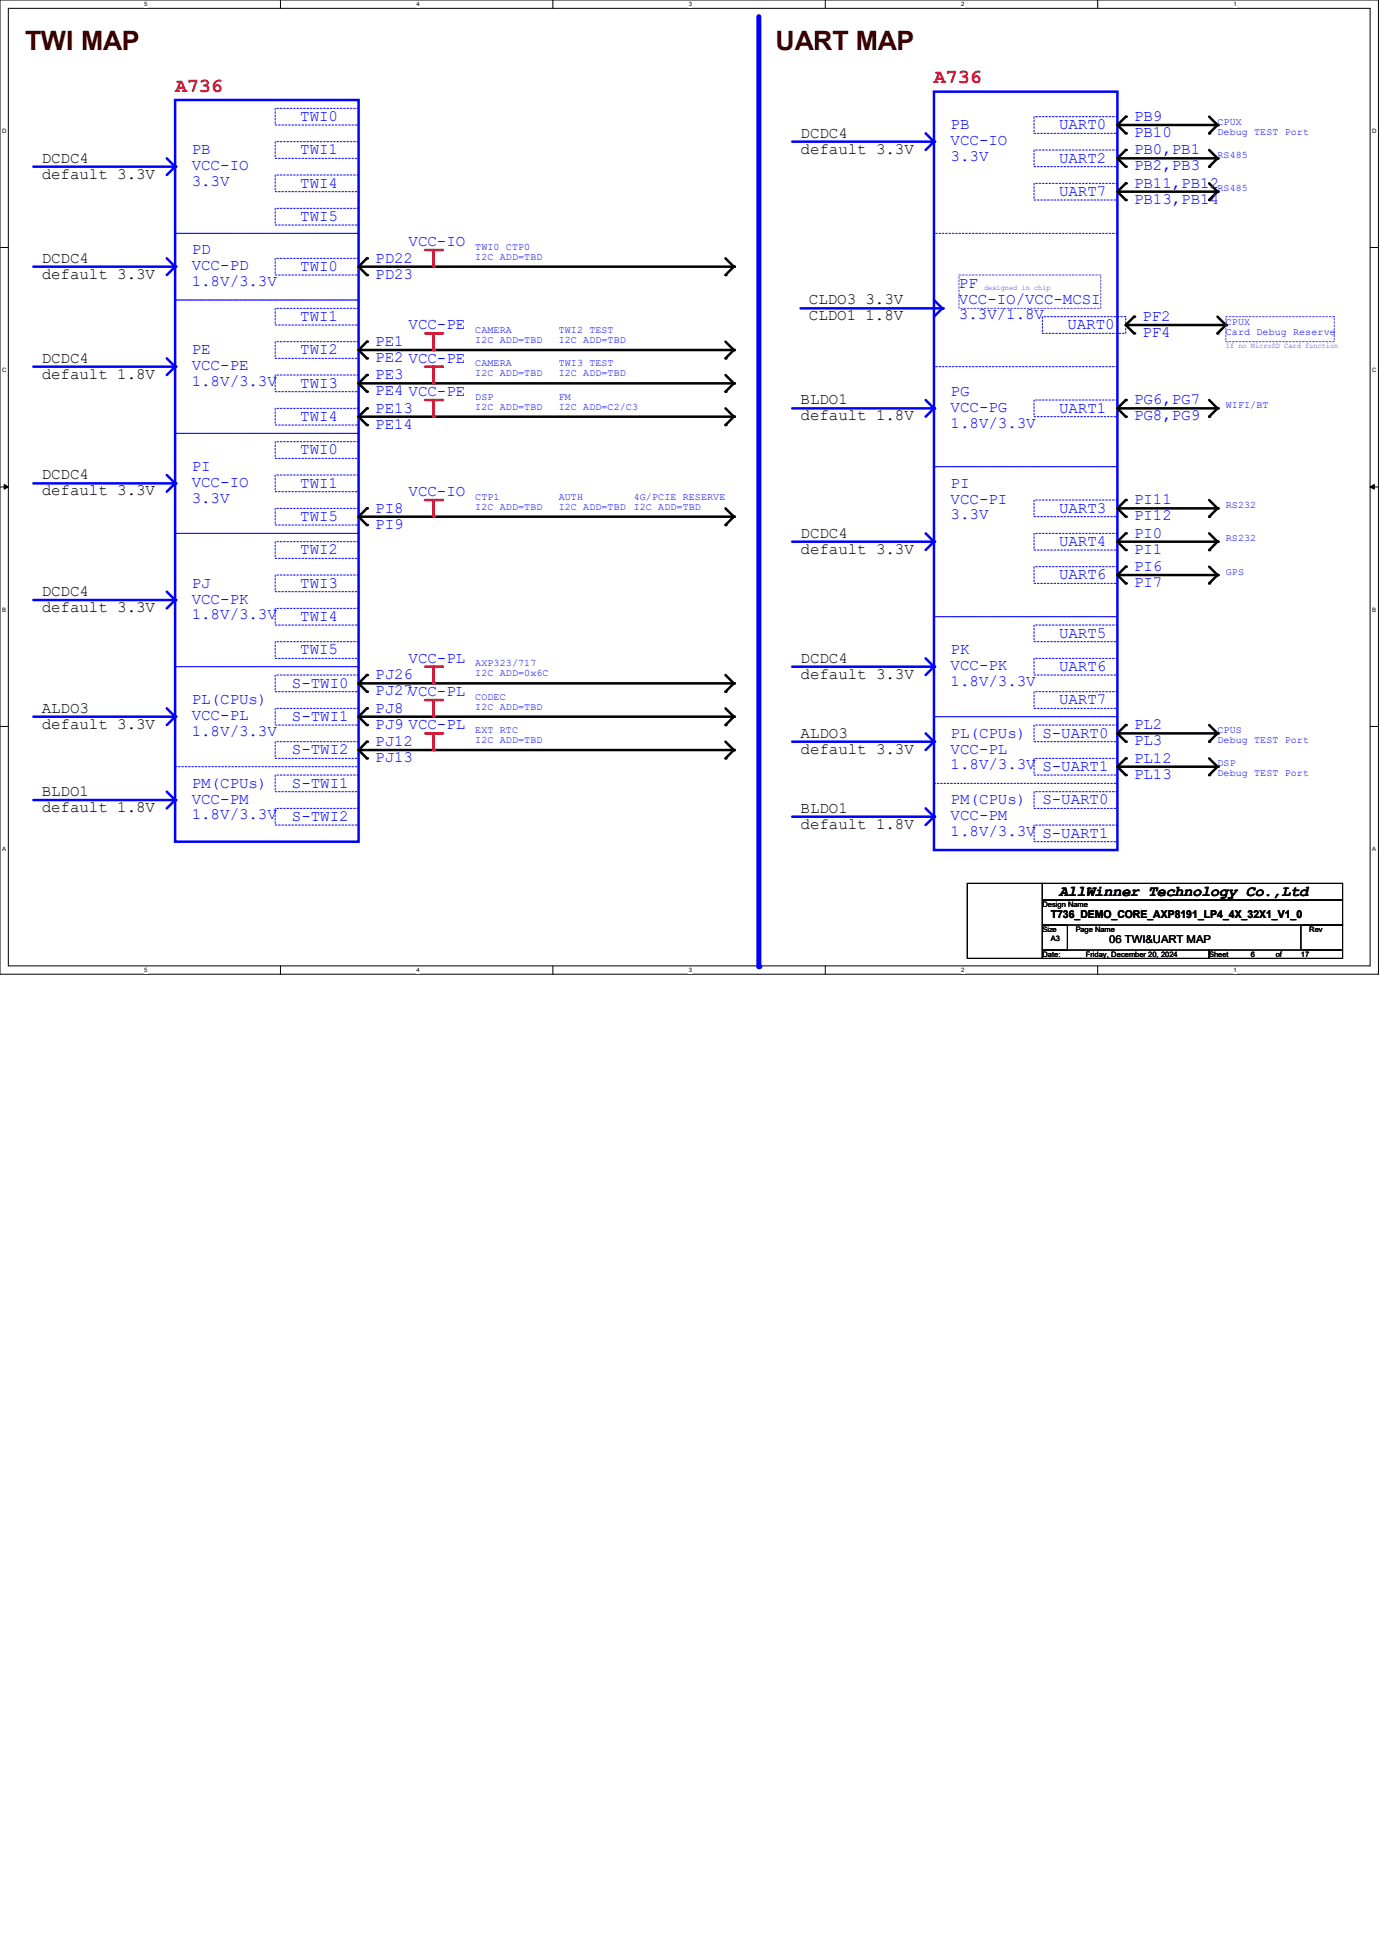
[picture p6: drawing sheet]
<svg xmlns="http://www.w3.org/2000/svg" width="210mm" height="297mm" viewBox="0 0 210 297" stroke-linecap="round" stroke-linejoin="round" font-family="sans-serif">
<defs><g id="words">
<g font-size="4.1" fill="#400000">
<text x="3.8" y="7.6">TWI MAP</text>
<text x="118.1" y="7.6">UART MAP</text>
</g>
<g font-size="3" fill="#f00">
<text x="26.7" y="14">A736</text>
<text x="142.2" y="12.7">A736</text>
</g>
<g font-size="2.4" fill="#00f">
<text x="29.2" y="23.5">PB</text>
<text x="45.7" y="23.5">TWI1</text>
<text x="45.7" y="18.5">TWI0</text>
<text x="144.8" y="19.7">PB</text>
<text x="144.8" y="22.1">VCC-IO</text>
<text x="161.3" y="19.7">UART0</text>
<text x="172.7" y="23.5">PB0,PB1</text>
<text x="172.7" y="18.5">PB9</text>
<text x="172.7" y="20.9">PB10</text>
<text x="29.2" y="26">VCC-IO</text>
<text x="29.2" y="28.4">3.3V</text>
<text x="45.7" y="28.6">TWI4</text>
<text x="144.8" y="24.6">3.3V</text>
<text x="161.3" y="24.8">UART2</text>
<text x="161.3" y="29.9">UART7</text>
<text x="172.7" y="26">PB2,PB3</text>
<text x="172.7" y="28.6">PB11,PB12</text>
<text x="45.7" y="33.7">TWI5</text>
<text x="172.7" y="31">PB13,PB14</text>
<text x="29.2" y="38.8">PD</text>
<text x="29.2" y="41.2">VCC-PD</text>
<text x="45.7" y="41.3">TWI0</text>
<text x="57.1" y="40">PD22</text>
<text x="62.2" y="37.5">VCC-IO</text>
<text x="29.2" y="43.6">1.8V/3.3V</text>
<text x="57.1" y="42.5">PD23</text>
<text x="146" y="43.9">PF</text>
<text x="146" y="46.3">VCC-IO/VCC-MCSI</text>
<text x="45.7" y="48.9">TWI1</text>
<text x="57.1" y="52.7">PE1</text>
<text x="62.2" y="50.2">VCC-PE</text>
<text x="146" y="48.7">3.3V/1.8V</text>
<text x="162.6" y="50.2">UART0</text>
<text x="174" y="48.9">PF2</text>
<text x="174" y="51.4">PF4</text>
<text x="29.2" y="54">PE</text>
<text x="29.2" y="56.4">VCC-PE</text>
<text x="29.2" y="58.8">1.8V/3.3V</text>
<text x="45.7" y="59.1">TWI3</text>
<text x="45.7" y="54">TWI2</text>
<text x="57.1" y="55.2">PE2 VCC-PE</text>
<text x="57.1" y="57.8">PE3</text>
<text x="45.7" y="64.2">TWI4</text>
<text x="57.1" y="62.9">PE13</text>
<text x="57.1" y="65.3">PE14</text>
<text x="57.1" y="60.2">PE4 VCC-PE</text>
<text x="144.8" y="60.4">PG</text>
<text x="144.8" y="62.8">VCC-PG</text>
<text x="144.8" y="65.2">1.8V/3.3V</text>
<text x="161.3" y="62.9">UART1</text>
<text x="172.7" y="61.6">PG6,PG7</text>
<text x="172.7" y="64.1">PG8,PG9</text>
<text x="29.2" y="71.8">PI</text>
<text x="45.7" y="69.3">TWI0</text>
<text x="29.2" y="74.2">VCC-IO</text>
<text x="29.2" y="76.6">3.3V</text>
<text x="45.7" y="74.3">TWI1</text>
<text x="62.2" y="75.6">VCC-IO</text>
<text x="144.8" y="74.3">PI</text>
<text x="144.8" y="76.8">VCC-PI</text>
<text x="172.7" y="76.9">PI11</text>
<text x="45.7" y="79.4">TWI5</text>
<text x="57.1" y="78.1">PI8</text>
<text x="57.1" y="80.6">PI9</text>
<text x="144.8" y="79.2">3.3V</text>
<text x="161.3" y="78.1">UART3</text>
<text x="161.3" y="83.2">UART4</text>
<text x="172.7" y="82">PI0</text>
<text x="172.7" y="79.3">PI12</text>
<text x="29.2" y="89.6">PJ</text>
<text x="45.7" y="89.6">TWI3</text>
<text x="45.7" y="84.5">TWI2</text>
<text x="161.3" y="88.3">UART6</text>
<text x="172.7" y="84.4">PI1</text>
<text x="172.7" y="87">PI6</text>
<text x="172.7" y="89.5">PI7</text>
<text x="29.2" y="92">VCC-PK</text>
<text x="29.2" y="94.4">1.8V/3.3V</text>
<text x="45.7" y="94.7">TWI4</text>
<text x="45.7" y="99.7">TWI5</text>
<text x="62.2" y="101">VCC-PL</text>
<text x="144.8" y="99.7">PK</text>
<text x="161.3" y="97.2">UART5</text>
<text x="29.2" y="107.4">PL(CPUs)</text>
<text x="44.4" y="104.8">S-TWI0</text>
<text x="57.1" y="103.5">PJ26</text>
<text x="57.1" y="106">PJ27VCC-PL</text>
<text x="144.8" y="102.2">VCC-PK</text>
<text x="144.8" y="104.6">1.8V/3.3V</text>
<text x="161.3" y="107.4">UART7</text>
<text x="161.3" y="102.3">UART6</text>
<text x="29.2" y="109.8">VCC-PL</text>
<text x="29.2" y="112.2">1.8V/3.3V</text>
<text x="44.4" y="109.9">S-TWI1</text>
<text x="57.1" y="108.6">PJ8</text>
<text x="57.1" y="111">PJ9 VCC-PL</text>
<text x="57.1" y="113.7">PJ12</text>
<text x="144.8" y="112.4">PL(CPUs)</text>
<text x="158.7" y="112.4">S-UART0</text>
<text x="172.7" y="111.2">PL2</text>
<text x="172.7" y="113.6">PL3</text>
<text x="44.4" y="115">S-TWI2</text>
<text x="57.1" y="116.1">PJ13</text>
<text x="144.8" y="114.9">VCC-PL</text>
<text x="144.8" y="117.3">1.8V/3.3V</text>
<text x="158.7" y="117.5">S-UART1</text>
<text x="172.7" y="116.2">PL12</text>
<text x="172.7" y="118.7">PL13</text>
<text x="29.2" y="120.1">PM(CPUs)</text>
<text x="29.2" y="122.5">VCC-PM</text>
<text x="29.2" y="124.9">1.8V/3.3V</text>
<text x="44.4" y="120.1">S-TWI1</text>
<text x="44.4" y="125.1">S-TWI2</text>
<text x="144.8" y="122.6">PM(CPUs)</text>
<text x="144.8" y="125">VCC-PM</text>
<text x="158.7" y="122.6">S-UART0</text>
<text x="144.8" y="127.4">1.8V/3.3V</text>
<text x="158.7" y="127.7">S-UART1</text>
</g>
<g font-size="2.4">
<text x="121.9" y="21">DCDC4</text>
<text x="121.9" y="23.4">default 3.3V</text>
<text x="6.3" y="24.8">DCDC4</text>
<text x="6.3" y="27.2">default 3.3V</text>
<text x="6.3" y="40">DCDC4</text>
<text x="6.3" y="42.5">default 3.3V</text>
<text x="123.2" y="46.4">CLDO3 3.3V</text>
<text x="123.2" y="48.8">CLDO1 1.8V</text>
<text x="6.3" y="55.3">DCDC4</text>
<text x="6.3" y="57.7">default 1.8V</text>
<text x="121.9" y="61.6">BLDO1</text>
<text x="121.9" y="64.1">default 1.8V</text>
<text x="6.3" y="73.1">DCDC4</text>
<text x="6.3" y="75.5">default 3.3V</text>
<text x="121.9" y="82">DCDC4</text>
<text x="121.9" y="84.4">default 3.3V</text>
<text x="6.3" y="90.8">DCDC4</text>
<text x="6.3" y="93.3">default 3.3V</text>
<text x="121.9" y="101">DCDC4</text>
<text x="121.9" y="103.4">default 3.3V</text>
<text x="6.3" y="108.6">ALDO3</text>
<text x="6.3" y="111">default 3.3V</text>
<text x="121.9" y="112.4">ALDO3</text>
<text x="121.9" y="114.9">default 3.3V</text>
<text x="6.3" y="121.3">BLDO1</text>
<text x="6.3" y="123.7">default 1.8V</text>
<text x="121.9" y="123.9">BLDO1</text>
<text x="121.9" y="126.3">default 1.8V</text>
</g>
<text font-size="2.3" x="161.3" y="136.5">AllWinner Technology Co.,Ltd</text>
<g font-size="1.7">
<text x="160" y="140">T736_DEMO_CORE_AXP8191_LP4_4X_32X1_V1_0</text>
<text x="168.9" y="143.7">06 TWI&amp;UART MAP</text>
</g>
<g font-size="1.5" fill="#00f">
<text x="185.4" y="19">CPUX</text>
<text x="185.4" y="20.5">Debug TEST Port</text>
<text x="185.4" y="24.1">RS485</text>
<text x="185.4" y="29.2">RS485</text>
<text x="72.4" y="38.1">TWI0 CTP0</text>
<text x="72.4" y="39.6">I2C ADD=TBD</text>
<text x="72.4" y="50.8">CAMERA</text>
<text x="72.4" y="52.3">I2C ADD=TBD</text>
<text x="85.1" y="50.8">TWI2 TEST</text>
<text x="85.1" y="52.3">I2C ADD=TBD</text>
<text x="186.7" y="49.5">CPUX</text>
<text x="186.7" y="51">Card Debug Reserve</text>
<text x="72.4" y="55.8">CAMERA</text>
<text x="72.4" y="57.4">I2C ADD=TBD</text>
<text x="85.1" y="55.8">TWI3 TEST</text>
<text x="85.1" y="57.4">I2C ADD=TBD</text>
<text x="72.4" y="60.9">DSP</text>
<text x="72.4" y="62.4">I2C ADD=TBD</text>
<text x="85.1" y="60.9">FM</text>
<text x="85.1" y="62.4">I2C ADD=C2/C3</text>
<text x="186.7" y="62.2">WIFI/BT</text>
<text x="72.4" y="76.2">CTP1</text>
<text x="72.4" y="77.7">I2C ADD=TBD</text>
<text x="85.1" y="76.2">AUTH</text>
<text x="85.1" y="77.7">I2C ADD=TBD</text>
<text x="96.5" y="76.2">4G/PCIE RESERVE</text>
<text x="96.5" y="77.7">I2C ADD=TBD</text>
<text x="186.7" y="77.4">RS232</text>
<text x="186.7" y="82.5">RS232</text>
<text x="186.7" y="87.6">GPS</text>
<text x="72.4" y="101.6">AXP323/717</text>
<text x="72.4" y="106.6">CODEC</text>
<text x="72.4" y="103.1">I2C ADD=0x6C</text>
<text x="72.4" y="108.2">I2C ADD=TBD</text>
<text x="72.4" y="111.7">EXT RTC</text>
<text x="72.4" y="113.2">I2C ADD=TBD</text>
<text x="185.4" y="111.7">CPUS</text>
<text x="185.4" y="113.2">Debug TEST Port</text>
<text x="185.4" y="116.8">DSP</text>
<text x="185.4" y="118.3">Debug TEST Port</text>
</g>
<g font-size="1.1" fill="#8000ff">
<text x="149.9" y="44.2">designed in chip</text>
<text x="186.7" y="53">If no MicroSD Card function</text>
</g>
<g font-size="1.1">
<text x="158.7" y="138.3">Design Name</text>
<text x="158.7" y="142.1">Size</text>
<text x="160" y="143.3">A3</text>
<text x="163.8" y="142.1">Page Name</text>
<text x="199.4" y="142.1">Rev</text>
<text x="158.7" y="145.9">Date:</text>
<text x="165.3" y="145.9">Friday, December 20, 2024</text>
<text x="184.1" y="145.9">Sheet</text>
<text x="190.5" y="145.9">6</text>
<text x="194.3" y="145.9">of</text>
<text x="198.1" y="145.9">17</text>
</g>
<g font-size=".9">
<text x="22" y=".9">5</text>
<text x="63.4" y=".9">4</text>
<text x="104.9" y=".9">3</text>
<text x="146.4" y=".9">2</text>
<text x="187.9" y=".9">1</text>
<text x=".3" y="20.3">D</text>
<text x="209" y="20.3">D</text>
<text x=".3" y="56.7">C</text>
<text x="209" y="56.7">C</text>
<text x=".3" y="93.2">B</text>
<text x="209" y="93.2">B</text>
<text x=".3" y="129.7">A</text>
<text x="209" y="129.7">A</text>
<text x="22" y="148.1">5</text>
<text x="63.4" y="148.1">4</text>
<text x="104.9" y="148.1">3</text>
<text x="146.4" y="148.1">2</text>
<text x="187.9" y="148.1">1</text>
</g>
</g></defs>
<path d="M0 0h209.9v148.5h-209.9zM1.3 1.3h207.4v145.9h-207.4z" fill="none" stroke="#000" stroke-width=".15"/>
<g fill="#fff">
<path d="M22 .1h.5v1h-.5z"/>
<path d="M22 147.3h.5v1h-.5z"/>
</g>
<path d="M42.7 0v1.3M42.7 147.2v1.3" fill="none" stroke="#000" stroke-width=".15"/>
<g fill="#fff">
<path d="M63.4 .1h.5v1h-.5z"/>
<path d="M63.4 147.3h.5v1h-.5z"/>
</g>
<path d="M84.2 0v1.3M84.2 147.2v1.3" fill="none" stroke="#000" stroke-width=".15"/>
<g fill="#fff">
<path d="M104.9 .1h.5v1h-.5z"/>
<path d="M104.9 147.3h.5v1h-.5z"/>
</g>
<path d="M125.7 0v1.3M125.7 147.2v1.3" fill="none" stroke="#000" stroke-width=".15"/>
<g fill="#fff">
<path d="M146.4 .1h.5v1h-.5z"/>
<path d="M146.4 147.3h.5v1h-.5z"/>
</g>
<path d="M167.2 0v1.3M167.2 147.2v1.3" fill="none" stroke="#000" stroke-width=".15"/>
<g fill="#fff">
<path d="M187.9 .1h.5v1h-.5z"/>
<path d="M187.9 147.3h.5v1h-.5z"/>
<path d="M.3 19.5h.7v1h-.7z"/>
<path d="M209 19.5h.6v1h-.6z"/>
<path d="M.3 55.9h.7v1h-.7z"/>
<path d="M209 55.9h.6v1h-.6z"/>
</g>
<path d="M0 37.7h1.3M208.7 37.7h1.2" fill="none" stroke="#000" stroke-width=".15"/>
<g fill="#fff">
<path d="M.3 92.4h.6v1h-.6z"/>
<path d="M209 92.4h.6v1h-.6z"/>
</g>
<path d="M0 74.2h1.3M208.7 74.2h1.2" fill="none" stroke="#000" stroke-width=".15"/>
<path d="M.6 73.8l.7 .4-.7 .3zM208.7 74.2l.6-.4v.7z" fill="#000" stroke="#000" stroke-width=".15"/>
<g fill="#fff">
<path d="M.3 128.9h.6v1h-.6z"/>
<path d="M209 128.9h.5v1h-.5z"/>
</g>
<path d="M0 110.7h1.3M208.7 110.7h1.2" fill="none" stroke="#000" stroke-width=".15"/>
<g fill="none" stroke="#00f" stroke-width=".15" stroke-dasharray=".3">
<path d="M26.7 35.6h27.9v10.1h-27.9zM41.9 21.6h12.7v2.5h-12.7zM41.9 39.4h12.7v2.5h-12.7zM26.7 45.7h27.9v20.3h-27.9zM41.9 57.1h12.7v2.6h-12.7zM41.9 52.1h12.7v2.5h-12.7zM41.9 47h12.7v2.5h-12.7zM26.7 66h27.9v15.3h-27.9zM41.9 62.2h12.7v2.6h-12.7zM41.9 72.4h12.7v2.5h-12.7zM41.9 77.5h12.7v2.5h-12.7zM41.9 67.3h12.7v2.5h-12.7z"/>
<path d="M26.7 81.3h27.9v20.3h-27.9z"/>
</g>
<path d="M26.7 15.2h27.9v113.1h-27.9zM5.1 25.4h21.6" fill="none" stroke="#00f" stroke-width=".38"/>
<circle cx="26.7" cy="25.4" r=".19" fill="#00f"/>
<path d="M26.7 15.2h27.9v20.4h-27.9zM41.9 16.5h12.7v2.5h-12.7zM41.9 26.7h12.7v2.5h-12.7zM41.9 31.7h12.7v2.6h-12.7z" fill="none" stroke="#00f" stroke-width=".15" stroke-dasharray=".3"/>
<path d="M26.7 25.4l-1.3 1.3" fill="none" stroke="#00f" stroke-width=".38"/>
<circle cx="26.7" cy="25.4" r=".19" fill="#00f"/>
<path d="M25.4 24.1l1.3 1.3" fill="none" stroke="#00f" stroke-width=".38"/>
<circle cx="26.7" cy="25.4" r=".19" fill="#00f"/>
<path d="M5.1 40.6h21.6" fill="none" stroke="#00f" stroke-width=".38"/>
<circle cx="26.7" cy="40.6" r=".19" fill="#00f"/>
<path d="M25.4 39.4l1.3 1.2" fill="none" stroke="#00f" stroke-width=".38"/>
<circle cx="26.7" cy="40.6" r=".19" fill="#00f"/>
<path d="M26.7 40.6l-1.3 1.3" fill="none" stroke="#00f" stroke-width=".38"/>
<circle cx="26.7" cy="40.6" r=".19" fill="#00f"/>
<path d="M5.1 55.9h21.6" fill="none" stroke="#00f" stroke-width=".38"/>
<circle cx="26.7" cy="55.9" r=".19" fill="#00f"/>
<path d="M26.7 55.9l-1.3 1.2" fill="none" stroke="#00f" stroke-width=".38"/>
<circle cx="26.7" cy="55.9" r=".19" fill="#00f"/>
<path d="M25.4 54.6l1.3 1.3" fill="none" stroke="#00f" stroke-width=".38"/>
<circle cx="26.7" cy="55.9" r=".19" fill="#00f"/>
<path d="M5.1 73.7h21.6" fill="none" stroke="#00f" stroke-width=".38"/>
<circle cx="26.7" cy="73.7" r=".19" fill="#00f"/>
<path d="M26.7 73.7l-1.3 1.2" fill="none" stroke="#00f" stroke-width=".38"/>
<circle cx="26.7" cy="73.7" r=".19" fill="#00f"/>
<path d="M25.4 72.4l1.3 1.3" fill="none" stroke="#00f" stroke-width=".38"/>
<circle cx="26.7" cy="73.7" r=".19" fill="#00f"/>
<path d="M41.9 87.6h12.7v2.6h-12.7zM41.9 82.5h12.7v2.6h-12.7zM41.9 92.7h12.7v2.5h-12.7zM41.9 97.8h12.7v2.5h-12.7zM26.7 101.6h27.9v15.2h-27.9zM41.9 107.9h12.7v2.6h-12.7zM41.9 113h12.7v2.6h-12.7zM41.9 102.9h12.7v2.5h-12.7zM41.9 118.1h12.7v2.5h-12.7zM41.9 123.2h12.7v2.5h-12.7z" fill="none" stroke="#00f" stroke-width=".15" stroke-dasharray=".3"/>
<path d="M5.1 91.4h21.6" fill="none" stroke="#00f" stroke-width=".38"/>
<circle cx="26.7" cy="91.4" r=".19" fill="#00f"/>
<path d="M26.7 91.4l-1.3 1.3" fill="none" stroke="#00f" stroke-width=".38"/>
<circle cx="26.7" cy="91.4" r=".19" fill="#00f"/>
<path d="M25.4 90.2l1.3 1.2" fill="none" stroke="#00f" stroke-width=".38"/>
<circle cx="26.7" cy="91.4" r=".19" fill="#00f"/>
<path d="M5.1 109.2h21.6" fill="none" stroke="#00f" stroke-width=".38"/>
<circle cx="26.7" cy="109.2" r=".19" fill="#00f"/>
<path d="M26.7 109.2l-1.3 1.3" fill="none" stroke="#00f" stroke-width=".38"/>
<circle cx="26.7" cy="109.2" r=".19" fill="#00f"/>
<path d="M25.4 107.9l1.3 1.3" fill="none" stroke="#00f" stroke-width=".38"/>
<circle cx="26.7" cy="109.2" r=".19" fill="#00f"/>
<path d="M5.1 121.9h21.6" fill="none" stroke="#00f" stroke-width=".38"/>
<circle cx="26.7" cy="121.9" r=".19" fill="#00f"/>
<path d="M26.7 121.9l-1.3 1.3" fill="none" stroke="#00f" stroke-width=".38"/>
<circle cx="26.7" cy="121.9" r=".19" fill="#00f"/>
<path d="M25.4 120.6l1.3 1.3" fill="none" stroke="#00f" stroke-width=".38"/>
<circle cx="26.7" cy="121.9" r=".19" fill="#00f"/>
<path d="M64.8 50.8h2.5" fill="none" stroke="#f00" stroke-width=".38"/>
<circle cx="67.3" cy="50.8" r=".19" fill="#f00"/>
<path d="M54.6 53.3h57.2M54.6 53.3l1.3 1.3M55.9 52.1l-1.3 1.2M110.5 52.1l1.3 1.2M111.8 53.3l-1.3 1.3" fill="none" stroke="#000" stroke-width=".38"/>
<g fill="#000">
<circle cx="55.9" cy="52.1" r=".19"/>
<circle cx="55.9" cy="54.6" r=".19"/>
<circle cx="110.5" cy="54.6" r=".19"/>
<circle cx="111.8" cy="53.3" r=".19"/>
</g>
<path d="M64.8 76.2h2.5" fill="none" stroke="#f00" stroke-width=".38"/>
<circle cx="67.3" cy="76.2" r=".19" fill="#f00"/>
<path d="M55.9 77.5l-1.3 1.2h57.2l-1.3-1.2" fill="none" stroke="#000" stroke-width=".38"/>
<g fill="#000">
<circle cx="55.9" cy="77.5" r=".19"/>
<circle cx="111.8" cy="78.7" r=".19"/>
</g>
<path d="M66 76.2v2.5" fill="none" stroke="#f00" stroke-width=".38"/>
<circle cx="66" cy="78.7" r=".19" fill="#f00"/>
<path d="M66 50.8v2.5" fill="none" stroke="#f00" stroke-width=".38"/>
<circle cx="66" cy="53.3" r=".19" fill="#f00"/>
<path d="M157.5 22.9h12.7v2.5h-12.7zM158.7 48.3h12.7v2.5h-12.7z" fill="none" stroke="#00f" stroke-width=".15" stroke-dasharray=".3"/>
<path d="M142.2 14h28v115.5h-28zM120.6 21.6h21.6" fill="none" stroke="#00f" stroke-width=".38"/>
<circle cx="142.2" cy="21.6" r=".19" fill="#00f"/>
<path d="M142.2 14h28v21.6h-28zM157.5 17.8h12.7v2.5h-12.7zM157.5 27.9h12.7v2.6h-12.7z" fill="none" stroke="#00f" stroke-width=".15" stroke-dasharray=".3"/>
<path d="M142.2 21.6l-1.2 1.3" fill="none" stroke="#00f" stroke-width=".38"/>
<circle cx="142.2" cy="21.6" r=".19" fill="#00f"/>
<path d="M141 20.3l1.2 1.3" fill="none" stroke="#00f" stroke-width=".38"/>
<circle cx="142.2" cy="21.6" r=".19" fill="#00f"/>
<path d="M120.6 82.5h21.6" fill="none" stroke="#00f" stroke-width=".38"/>
<circle cx="142.2" cy="82.6" r=".19" fill="#00f"/>
<path d="M142.2 82.5l-1.2 1.3" fill="none" stroke="#00f" stroke-width=".38"/>
<circle cx="142.2" cy="82.6" r=".19" fill="#00f"/>
<path d="M157.5 95.2h12.7v2.6h-12.7zM142.2 109.2h28v10.2h-28zM157.5 100.3h12.7v2.6h-12.7zM157.5 105.4h12.7v2.5h-12.7zM157.5 115.6h12.7v2.5h-12.7zM157.5 110.5h12.7v2.5h-12.7zM157.5 120.6h12.7v2.6h-12.7zM157.5 125.7h12.7v2.6h-12.7z" fill="none" stroke="#00f" stroke-width=".15" stroke-dasharray=".3"/>
<path d="M120.6 101.6h21.6" fill="none" stroke="#00f" stroke-width=".38"/>
<circle cx="142.2" cy="101.6" r=".19" fill="#00f"/>
<path d="M142.2 101.6l-1.2 1.3" fill="none" stroke="#00f" stroke-width=".38"/>
<circle cx="142.2" cy="101.6" r=".19" fill="#00f"/>
<path d="M141 100.3l1.2 1.3" fill="none" stroke="#00f" stroke-width=".38"/>
<circle cx="142.2" cy="101.6" r=".19" fill="#00f"/>
<path d="M120.6 113h21.6" fill="none" stroke="#00f" stroke-width=".38"/>
<circle cx="142.2" cy="113" r=".19" fill="#00f"/>
<path d="M142.2 113l-1.2 1.3" fill="none" stroke="#00f" stroke-width=".38"/>
<circle cx="142.2" cy="113" r=".19" fill="#00f"/>
<path d="M141 111.8l1.2 1.2" fill="none" stroke="#00f" stroke-width=".38"/>
<circle cx="142.2" cy="113" r=".19" fill="#00f"/>
<path d="M120.6 124.5h21.6" fill="none" stroke="#00f" stroke-width=".38"/>
<circle cx="142.2" cy="124.5" r=".19" fill="#00f"/>
<path d="M142.2 124.5l-1.2 1.2" fill="none" stroke="#00f" stroke-width=".38"/>
<circle cx="142.2" cy="124.5" r=".19" fill="#00f"/>
<path d="M141 123.2l1.2 1.3" fill="none" stroke="#00f" stroke-width=".38"/>
<circle cx="142.2" cy="124.5" r=".19" fill="#00f"/>
<path d="M121.9 47h21.6" fill="none" stroke="#00f" stroke-width=".38"/>
<circle cx="143.5" cy="47" r=".19" fill="#00f"/>
<path d="M143.5 47l-1.3 1.3" fill="none" stroke="#00f" stroke-width=".38"/>
<circle cx="143.5" cy="47" r=".19" fill="#00f"/>
<path d="M111.8 63.5h-57.2l1.3 1.3" fill="none" stroke="#000" stroke-width=".38"/>
<g fill="#000">
<circle cx="55.9" cy="64.8" r=".19"/>
<circle cx="111.8" cy="63.5" r=".19"/>
</g>
<path d="M142.2 45.7l1.3 1.3" fill="none" stroke="#00f" stroke-width=".38"/>
<circle cx="143.5" cy="47" r=".19" fill="#00f"/>
<path d="M146 41.9h21.6v5.1h-21.6z" fill="none" stroke="#8000ff" stroke-width=".15" stroke-dasharray=".3 .3"/>
<path d="M55.9 62.2l-1.3 1.3M110.5 62.2l1.3 1.3-1.3 1.3" fill="none" stroke="#000" stroke-width=".38"/>
<g fill="#000">
<circle cx="55.9" cy="62.2" r=".19"/>
<circle cx="110.5" cy="64.8" r=".19"/>
<circle cx="111.8" cy="63.5" r=".19"/>
</g>
<path d="M66 61v2.5" fill="none" stroke="#f00" stroke-width=".38"/>
<circle cx="66" cy="63.5" r=".19" fill="#f00"/>
<path d="M141 81.3l1.2 1.2" fill="none" stroke="#00f" stroke-width=".38"/>
<circle cx="142.2" cy="82.6" r=".19" fill="#00f"/>
<path d="M142.2 55.9h28v15.2h-28zM157.5 61h12.7v2.5h-12.7z" fill="none" stroke="#00f" stroke-width=".15" stroke-dasharray=".3"/>
<path d="M64.8 61h2.5" fill="none" stroke="#f00" stroke-width=".38"/>
<circle cx="67.3" cy="61" r=".19" fill="#f00"/>
<path d="M66 61v2.5" fill="none" stroke="#f00" stroke-width=".38"/>
<circle cx="66" cy="63.5" r=".19" fill="#f00"/>
<path d="M120.6 62.2h21.6" fill="none" stroke="#00f" stroke-width=".38"/>
<circle cx="142.2" cy="62.2" r=".19" fill="#00f"/>
<path d="M142.2 62.2l-1.2 1.3" fill="none" stroke="#00f" stroke-width=".38"/>
<circle cx="142.2" cy="62.2" r=".19" fill="#00f"/>
<path d="M141 61l1.2 1.2" fill="none" stroke="#00f" stroke-width=".38"/>
<circle cx="142.2" cy="62.2" r=".19" fill="#00f"/>
<path d="M170.2 24.1h15.2M170.2 24.1l1.2 1.3M170.2 29.2h15.2M170.2 29.2l1.2 1.3M171.4 22.9l-1.2 1.2M171.4 27.9l-1.2 1.3M184.1 22.9l1.3 1.2M184.1 27.9l1.3 1.3M185.4 24.1l-1.3 1.3M185.4 29.2l-1.3 1.3" fill="none" stroke="#000" stroke-width=".38"/>
<g fill="#000">
<circle cx="171.4" cy="22.9" r=".19"/>
<circle cx="171.4" cy="25.4" r=".19"/>
<circle cx="171.4" cy="27.9" r=".19"/>
<circle cx="171.4" cy="30.5" r=".19"/>
<circle cx="184.2" cy="25.4" r=".19"/>
<circle cx="184.2" cy="30.5" r=".19"/>
<circle cx="185.4" cy="29.2" r=".19"/>
<circle cx="185.4" cy="24.1" r=".19"/>
</g>
<path d="M142.2 71.1h28v22.9h-28zM157.5 76.2h12.7v2.5h-12.7zM142.2 94h28v15.2h-28z" fill="none" stroke="#00f" stroke-width=".15" stroke-dasharray=".3"/>
<path d="M115.6 2.5v144.8" fill="none" stroke="#00f" stroke-width=".76"/>
<circle cx="115.6" cy="147.3" r=".38" fill="#00f"/>
<path d="M157.5 81.3h12.7v2.5h-12.7zM157.5 86.4h12.7v2.5h-12.7z" fill="none" stroke="#00f" stroke-width=".15" stroke-dasharray=".3"/>
<g fill="none" stroke="#000" stroke-width=".38">
<path d="M170.2 19h15.2M170.2 19l1.2 1.3M171.4 17.8l-1.2 1.2M184.1 17.8l1.3 1.2M185.4 19l-1.3 1.3M171.4 49.5h15.3M171.4 49.5l1.3 1.3M172.7 48.3l-1.3 1.2M185.4 48.3l1.3 1.2M186.7 49.5l-1.3 1.3M170.2 62.2h15.2M170.2 62.2l1.2 1.3"/>
<path d="M171.4 61l-1.2 1.2M184.1 61l1.3 1.2M185.4 62.2l-1.3 1.3M170.2 82.5h15.2M170.2 82.5l1.2 1.3M170.2 87.6h15.2M170.2 87.6l1.2 1.3M171.4 81.3l-1.2 1.2M171.4 86.4l-1.2 1.2M184.1 81.3l1.3 1.2M184.1 86.4l1.3 1.2M185.4 82.5l-1.3 1.3"/>
<path d="M185.4 87.6l-1.3 1.3M170.2 111.8h15.2M170.2 111.8l1.2 1.2M170.2 116.8h15.2M170.2 116.8l1.2 1.3M171.4 110.5l-1.2 1.3M171.4 115.6l-1.2 1.2M184.1 115.6l1.3 1.2M184.1 110.5l1.3 1.3M185.4 116.8l-1.3 1.3M185.4 111.8l-1.3 1.2"/>
</g>
<g fill="#000">
<circle cx="171.4" cy="17.8" r=".19"/>
<circle cx="185.4" cy="19" r=".19"/>
<circle cx="171.4" cy="20.3" r=".19"/>
<circle cx="184.2" cy="20.3" r=".19"/>
<circle cx="172.7" cy="50.8" r=".19"/>
<circle cx="172.7" cy="48.3" r=".19"/>
<circle cx="185.4" cy="50.8" r=".19"/>
<circle cx="186.7" cy="49.5" r=".19"/>
<circle cx="171.5" cy="63.5" r=".19"/>
<circle cx="171.5" cy="61" r=".19"/>
<circle cx="184.2" cy="63.5" r=".19"/>
<circle cx="185.4" cy="62.2" r=".19"/>
<circle cx="171.4" cy="81.3" r=".19"/>
<circle cx="171.4" cy="88.9" r=".19"/>
<circle cx="171.5" cy="83.8" r=".19"/>
<circle cx="171.5" cy="86.4" r=".19"/>
<circle cx="184.1" cy="83.8" r=".19"/>
<circle cx="184.2" cy="88.9" r=".19"/>
<circle cx="185.4" cy="82.5" r=".19"/>
<circle cx="185.4" cy="87.6" r=".19"/>
<circle cx="171.4" cy="110.5" r=".19"/>
<circle cx="171.4" cy="118.1" r=".19"/>
<circle cx="171.5" cy="113" r=".19"/>
<circle cx="171.5" cy="115.6" r=".19"/>
<circle cx="184.1" cy="118.1" r=".19"/>
<circle cx="184.2" cy="113" r=".19"/>
<circle cx="185.4" cy="111.8" r=".19"/>
<circle cx="185.4" cy="116.8" r=".19"/>
</g>
<path d="M186.7 48.3h16.5v3.8h-16.5z" fill="none" stroke="#8000ff" stroke-width=".15" stroke-dasharray=".3 .3"/>
<path d="M64.8 38.1h2.5" fill="none" stroke="#f00" stroke-width=".38"/>
<circle cx="67.3" cy="38.1" r=".19" fill="#f00"/>
<path d="M55.9 39.4l-1.3 1.2M110.5 39.4l1.3 1.2M54.6 40.6l1.3 1.3M54.6 40.6h57.2M111.8 40.6l-1.3 1.3" fill="none" stroke="#000" stroke-width=".38"/>
<g fill="#000">
<circle cx="55.9" cy="39.4" r=".19"/>
<circle cx="55.9" cy="41.9" r=".19"/>
<circle cx="110.5" cy="41.9" r=".19"/>
<circle cx="111.8" cy="40.6" r=".19"/>
</g>
<path d="M66 38.1v2.5" fill="none" stroke="#f00" stroke-width=".38"/>
<circle cx="66" cy="40.6" r=".19" fill="#f00"/>
<path d="M54.6 78.7l1.3 1.3M111.8 78.7l-1.3 1.3" fill="none" stroke="#000" stroke-width=".38"/>
<g fill="#000">
<circle cx="55.9" cy="80" r=".19"/>
<circle cx="110.5" cy="80" r=".19"/>
</g>
<path d="M64.8 55.9h2.5" fill="none" stroke="#f00" stroke-width=".38"/>
<circle cx="67.3" cy="55.9" r=".19" fill="#f00"/>
<path d="M54.6 58.4h57.2M54.6 58.4l1.3 1.3M55.9 57.1l-1.3 1.3M110.5 57.1l1.3 1.3M111.8 58.4l-1.3 1.3" fill="none" stroke="#000" stroke-width=".38"/>
<g fill="#000">
<circle cx="55.9" cy="59.7" r=".19"/>
<circle cx="55.9" cy="57.1" r=".19"/>
<circle cx="110.5" cy="59.7" r=".19"/>
<circle cx="111.8" cy="58.4" r=".19"/>
</g>
<path d="M66 55.9v2.5" fill="none" stroke="#f00" stroke-width=".38"/>
<circle cx="66" cy="58.4" r=".19" fill="#f00"/>
<path d="M64.8 106.7h2.5" fill="none" stroke="#f00" stroke-width=".38"/>
<circle cx="67.3" cy="106.7" r=".19" fill="#f00"/>
<path d="M54.6 109.2h57.2M54.6 109.2l1.3 1.3M55.9 107.9l-1.3 1.3M110.5 107.9l1.3 1.3M111.8 109.2l-1.3 1.3" fill="none" stroke="#000" stroke-width=".38"/>
<g fill="#000">
<circle cx="55.9" cy="110.5" r=".19"/>
<circle cx="55.9" cy="108" r=".19"/>
<circle cx="110.5" cy="110.5" r=".19"/>
<circle cx="111.8" cy="109.2" r=".19"/>
</g>
<path d="M66 106.7v2.5" fill="none" stroke="#f00" stroke-width=".38"/>
<circle cx="66" cy="109.2" r=".19" fill="#f00"/>
<path d="M64.8 111.8h2.5" fill="none" stroke="#f00" stroke-width=".38"/>
<circle cx="67.3" cy="111.8" r=".19" fill="#f00"/>
<path d="M54.6 114.3h57.2M54.6 114.3l1.3 1.3M55.9 113l-1.3 1.3M110.5 113l1.3 1.3M111.8 114.3l-1.3 1.3" fill="none" stroke="#000" stroke-width=".38"/>
<g fill="#000">
<circle cx="55.9" cy="113" r=".19"/>
<circle cx="55.9" cy="115.6" r=".19"/>
<circle cx="110.5" cy="115.6" r=".19"/>
<circle cx="111.8" cy="114.3" r=".19"/>
</g>
<path d="M66 111.8v2.5" fill="none" stroke="#f00" stroke-width=".38"/>
<circle cx="66" cy="114.3" r=".19" fill="#f00"/>
<path d="M170.2 77.5h15.2M170.2 77.5l1.2 1.2M171.4 76.2l-1.2 1.3M184.1 76.2l1.3 1.3M185.4 77.5l-1.3 1.2" fill="none" stroke="#000" stroke-width=".38"/>
<g fill="#000">
<circle cx="171.5" cy="78.7" r=".19"/>
<circle cx="171.5" cy="76.2" r=".19"/>
<circle cx="184.1" cy="78.7" r=".19"/>
<circle cx="185.4" cy="77.5" r=".19"/>
</g>
<path d="M64.8 101.6h2.5" fill="none" stroke="#f00" stroke-width=".38"/>
<circle cx="67.3" cy="101.6" r=".19" fill="#f00"/>
<path d="M54.6 104.1h57.2M54.6 104.1l1.3 1.3M55.9 102.9l-1.3 1.2M110.5 102.9l1.3 1.2M111.8 104.1l-1.3 1.3" fill="none" stroke="#000" stroke-width=".38"/>
<g fill="#000">
<circle cx="55.9" cy="105.4" r=".19"/>
<circle cx="55.9" cy="102.9" r=".19"/>
<circle cx="110.5" cy="105.4" r=".19"/>
<circle cx="111.8" cy="104.1" r=".19"/>
</g>
<path d="M66 101.6v2.5" fill="none" stroke="#f00" stroke-width=".38"/>
<circle cx="66" cy="104.1" r=".19" fill="#f00"/>
<path d="M147.3 134.6h11.4v11.4h-11.4zM158.7 134.6h45.8v2.6h-45.8zM158.7 137.2h45.8v3.8h-45.8zM158.7 141h3.9v3.8h-3.9zM158.7 144.8h25.4v1.2h-25.4zM184.1 144.8h20.4v1.2h-20.4zM198.1 141h6.4v3.8h-6.4z" fill="none" stroke="#000" stroke-width=".15"/>
<use href="#words"/>
</svg>
